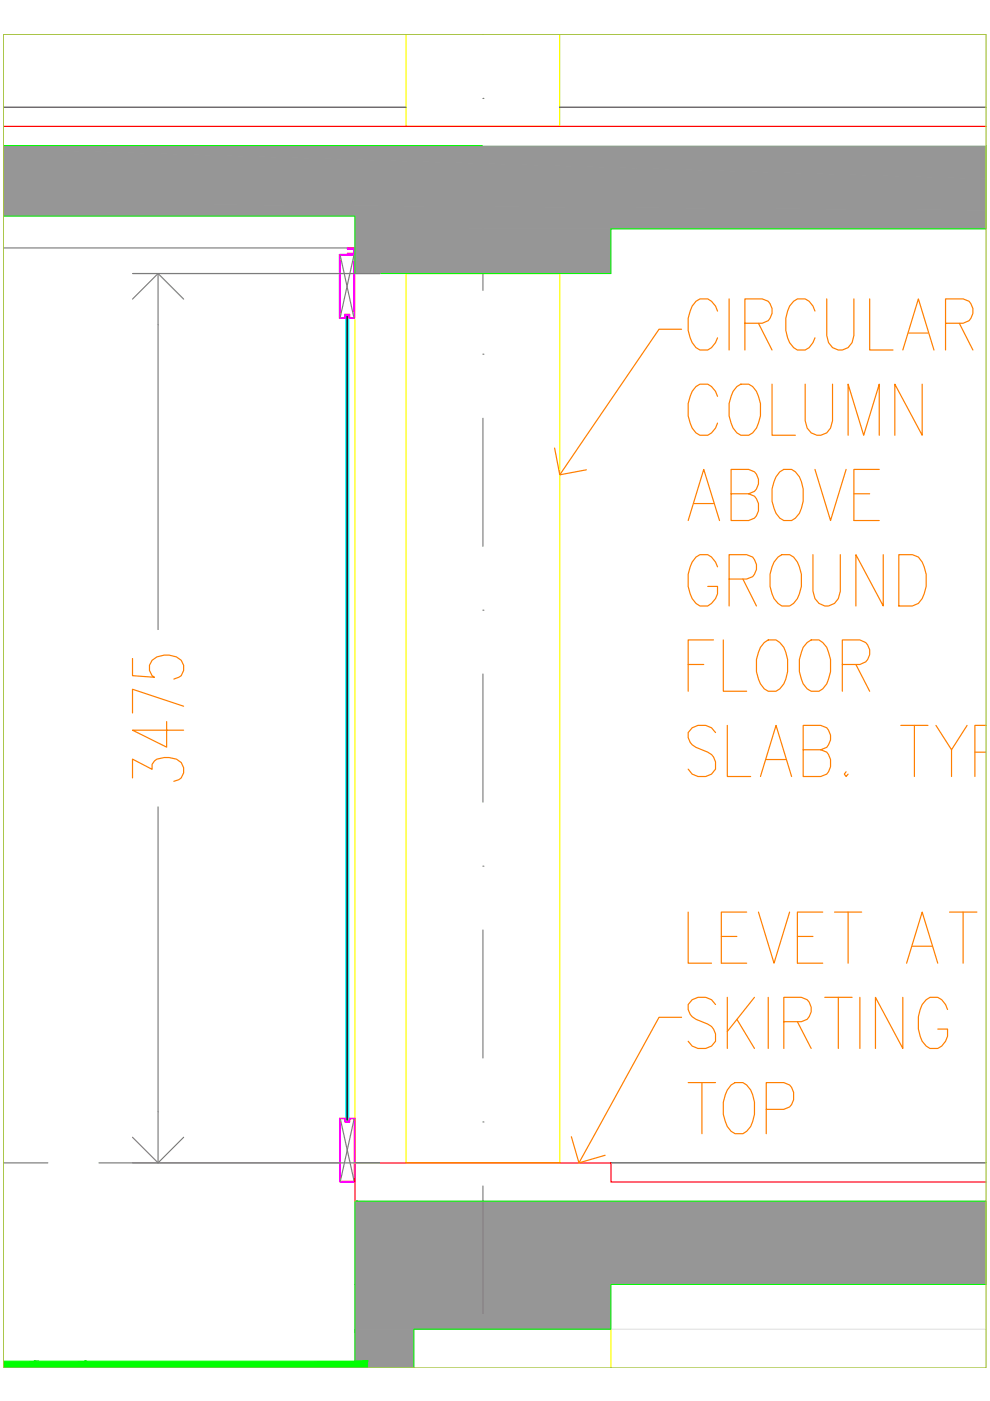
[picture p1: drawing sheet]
<svg xmlns="http://www.w3.org/2000/svg" width="210mm" height="297mm" viewBox="0 0 210 297" stroke-linecap="round" stroke-linejoin="round" font-family="sans-serif">
<!-- layer: A_ELE -->
<path d="M.7 52.6h74.6" fill="none" stroke="#808080" stroke-width=".25"/>
<!-- layer: H_RCC -->
<g fill="#969696" stroke="#969696" stroke-width=".21">
<path d="M75.3 272.3l133.8-13.7v13.7zM75.3 254.7v17.6l133.8-13.7zM75.3 254.7h133.8v3.9z"/>
<path d="M75.3 272.3v9.5h54.2zM75.3 272.3h54.2v9.5z"/>
<path d="M76.1 290h11.6v-8.2zM75.3 281.8h12.4l-11.6 8.2zM75.3 281.8v8.2h.8z"/>
<path d="M.7 31.6l208.4 6.3v5.2zM.7 31.6v11.5h208.4z"/>
<path d="M.7 31.6l208.4 6.3v-7zM.7 30.9h208.4l-208.4 .7z"/>
<path d="M.7 43.1l208.4 1.5v1.2zM.7 43.1v2.7h208.4z"/>
<path d="M.7 43.1l208.4 1.5v-1.5zM.7 43.1h208.4z"/>
<path d="M75.3 48.5l133.8-1.5v1.5zM75.3 45.8v2.7l133.8-1.5zM75.3 45.8h133.8v1.2z"/>
<path d="M75.3 48.5v9.5h54.2zM75.3 48.5h54.2v9.5z"/>
</g>
<!-- layer: A_ELE -->
<path d="M86.1 7.3v19.5h32.5v-19.5M86.1 58h32.6v188.5h-32.6zM75.3 67.8v178.7M129.5 281.8v8.2" fill="none" stroke="#ff0" stroke-width=".25"/>
<!-- layer: A_ELE 2 -->
<path d="M129.5 281.8h79.6" fill="none" stroke="#dcdcdc" stroke-width=".25"/>
<!-- layer: H_GLASS -->
<path d="M73.5 66.8v170.9M73.7 66.8v170.9" fill="none" stroke="#000" stroke-width=".25"/>
<!-- layer: M_Glass -->
<path d="M73.3 66.8h.6v170.9h-.6z" fill="none" stroke="#0ff" stroke-width=".25"/>
<!-- layer: GRIDLINES -->
<path d="M102.4 7.3h.1M102.4 20.9h.1M102.4 34.4v27.2M102.4 75.1h.1M102.4 88.7v27.1M102.4 129.4h.1M102.4 142.9v27.2M102.4 183.6h.1M102.4 197.2v27.1M102.4 237.9h.1M102.4 251.5v27.1" fill="none" stroke="#808080" stroke-width=".25"/>
<!-- layer: M_GLAZING SYSTEM -->
<path d="M72 53.9h3.2v13.6h-1.2v-.7h-.8v.7h-1.2zM72.1 54.1h2.9v13.3h-.8v-.8h-1.1v.8h-1zM72 237.1h1.3v.6h.7v-.6h1.3v13.5h-3.3zM72.2 237.2h.9v.7h1.1v-.7h.9v13.2h-2.9z" fill="none" stroke="#f0f" stroke-width=".25"/>
<!-- layer: A_ELE 1 -->
<path d="M72.1 54.1l2.9 13.3M75 54.1l-2.9 13.3M72.2 237.2l2.9 13.2M75.1 237.2l-2.9 13.2M.7 246.5h9.4M21 246.5h51" fill="none" stroke="#808080" stroke-width=".25"/>
<!-- layer: A_Steel member -->
<path d="M73.6 52.6h1.6v1.3h-1.6v-.2h1.4v-.9h-1.4z" fill="none" stroke="#f0f" stroke-width=".21"/>
<!-- layer: A_SKIRTING -->
<path d="M.7 22.7h85.4M118.6 22.7h90.5M129.5 246.5h79.6" fill="none" stroke="#4b4b4b" stroke-width=".25"/>
<!-- layer: A_FLOORING -->
<path d="M.7 26.8h208.4M209.1 250.6h-79.6v-4.1h-54.2v8.2" fill="none" stroke="#f00" stroke-width=".25"/>
<!-- layer: A_RCC -->
<path d="M.7 30.9h208.4M.7 45.8h74.6v12.2h54.2v-9.5h79.6M209.1 254.7h-133.8v35.3M209.1 272.3h-79.6v9.5h-41.8v8.2M7.4 288.6l1.5 1.4M18.3 288.6l1.5 1.4" fill="none" stroke="#0f0" stroke-width=".21"/>
<g fill="#0f0" stroke="#0f0" stroke-width=".21">
<path d="M.7 290h8.2l-1.5-1.4zM.7 288.6h6.7l-6.7 1.4z"/>
<path d="M8.9 290h10.9l-1.5-1.4zM7.4 288.6h10.9l-9.4 1.4z"/>
<path d="M76.5 290l1.5-1.4v1.4zM19.8 290h56.7l1.5-1.4zM18.3 288.6h59.7l-58.2 1.4z"/>
</g>
<!-- layer: TEXT_SPECIFICATIONS -->
<g fill="none" stroke="#ff7f00" stroke-width=".25">
<path d="M152.1 66a3.1 3.1 0 0 0-3.7-2.6l-.8 .5a7.7 7.7 0 0 0 0 9.8l.8 .5a3.1 3.1 0 0 0 3.7-2.6M154.6 63.4v10.8M157.9 68.5h3.7a2.63 2.63 0 0 0 2.1-2.5 2.63 2.63 0 0 0-2.1-2.6h-3.7v10.8M160.8 68.5l2.9 5.7M172.8 66a3.1 3.1 0 0 0-3.7-2.6 4.8 4.8 0 0 0-2.5 4.1 7.3 7.3 0 0 0 1.7 6.2l.8 .5a3.1 3.1 0 0 0 3.7-2.6M175.3 63.4v7.7a2.89 2.89 0 0 0 2.9 3.1 2.89 2.89 0 0 0 2.8-3.1v-7.7M184.4 63.4v10.8h4.9M191.4 74.2l3.3-10.8 3.3 10.8M192.6 70.6h4.2M200.5 68.5h3.7a2.63 2.63 0 0 0 2.1-2.5 2.63 2.63 0 0 0-2.1-2.6h-3.7v10.8M203.4 68.5l2.9 5.7M152.1 84a3.1 3.1 0 0 0-3.7-2.6l-.8 .6a7.7 7.7 0 0 0 0 9.8l.8 .5a3.1 3.1 0 0 0 3.7-2.6"/>
<path d="M156.2 82l.9-.6a3.1 3.1 0 0 1 3.7 2.6 7.7 7.7 0 0 1-1.2 7.8l-.9 .5a3.1 3.1 0 0 1-3.7-2.6 7.7 7.7 0 0 1 1.2-7.7zM163.7 81.4v10.9h4.9M170.7 81.4v7.8a2.91 2.91 0 0 0 2.9 3.1 2.91 2.91 0 0 0 2.9-3.1v-7.8M172.8 99.5l3.3 10.9 3.3-10.9M179.8 92.3v-10.9l3.3 10.9 3.3-10.9v10.9M186.4 99.5h-5.4v10.9h5.4M195.5 81.4v10.9l-5.8-10.9v10.9M145.9 110.4l3.3-10.9 3.4 10.9M147.2 106.8h4.1M155 104.7h3.7a2.63 2.63 0 0 0 2.2-2.6 2.63 2.63 0 0 0-2.2-2.6h-3.7v10.9h3.7a2.88 2.88 0 0 0 1.7-4.7l-.4-.5-1.3-.5M165 118.1l.8-.5a3.1 3.1 0 0 1 3.7 2.6 7.7 7.7 0 0 1-1.2 7.7l-.9 .6h-1.6a5.1 5.1 0 0 1-2.5-4.2 7.4 7.4 0 0 1 1.7-6.2zM165.3 100l.9-.5a3.1 3.1 0 0 1 3.7 2.6 8.8 8.8 0 0 1-.4 6.7l-.9 1.1-.8 .5a3.1 3.1 0 0 1-3.7-2.6 7.8 7.8 0 0 1 1.2-7.8z"/>
<path d="M172.4 117.6v7.7a2.93 2.93 0 0 0 1.4 2.8 2.93 2.93 0 0 0 3.1-.2l.8-1 .5-1.6v-7.7M181 104.7h3.4M187.3 117.6v10.9l-5.8-10.9v10.9M190.6 117.6h2.8l1.3 .5a7.7 7.7 0 0 1 0 9.8l-1.3 .6h-2.8zM151.3 135.7h-5.4v10.9M152.1 120.2a3.1 3.1 0 0 0-3.7-2.6 5.1 5.1 0 0 0-2.5 4.2 7.5 7.5 0 0 0 1.7 6.1l.8 .6h1.7a3.8 3.8 0 0 0 2-4.2h-2M153.4 135.7v10.9h4.9M154.6 122.8h3.7a2.6 2.6 0 0 0 1.7-4.1l-.4-.6-1.3-.5h-3.7v10.9M157.5 122.8l2.9 5.7M162 136.2l.9-.5h1.6a4.9 4.9 0 0 1 2.5 4.1 7.3 7.3 0 0 1-1.7 6.3l-.8 .5a3.1 3.1 0 0 1-3.7-2.6 7.7 7.7 0 0 1 1.2-7.8zM171.1 136.2l.9-.5h1.6l.8 .5 .9 1a8.8 8.8 0 0 1 0 7.8l-.9 1.1-.8 .5a3.1 3.1 0 0 1-3.7-2.6 8.6 8.6 0 0 1 .4-6.8zM145.9 140.9h3.3"/>
<path d="M151.7 155.3a3.4 3.4 0 0 0-5.8 0 2.9 2.9 0 0 0 1.7 3.2l2.5 1a3 3 0 0 1 1.6 3.6 3.4 3.4 0 0 1-5.8 0M154.2 153.8v10.8h5M170.3 159h3.7a2.65 2.65 0 0 0 1.7-4.2l-.4-.5-1.3-.5h-3.7v10.8h3.7a2.75 2.75 0 0 0 2.1-3.6l-.4-1-.4-.5-1.3-.5M178.6 140.9h3.7a2.66 2.66 0 0 0 2.1-2.6 2.66 2.66 0 0 0-2.1-2.6h-3.7v10.9M181.5 140.9l2.9 5.7M191 153.8h5.8M193.9 153.8v10.8M198.4 153.8l3.3 5.2 3.3-5.2M201.7 159v5.6M206.7 159.5h2.4M209.1 153.8h-2.4v10.8M161.2 164.6l3.3-10.8 3.3 10.8"/>
<path d="M162.5 161h4.1M179.4 163.6l-.4 .5 .4 .5 .4-.5M145.9 193.4v10.8h5M152.9 198.5h3.3M158.3 193.4h-5.4v10.8h5.4M160.8 193.4l3.3 10.8 3.3-10.8M169.1 198.5h3.3M174.4 193.4h-5.3v10.8h5.3M176.9 193.4h5.8M179.8 193.4v10.8M201.3 193.4h5.8M204.2 193.4v10.8"/>
<path d="M151.7 213a3.4 3.4 0 0 0-5.8 0 2.9 2.9 0 0 0 1.7 3.1l2.5 1a3.1 3.1 0 0 1 1.6 3.7 3.4 3.4 0 0 1-5.8 0M154.2 211.5v10.8M156.2 216.1l3.8 6.2M160 211.5l-5.8 7.2M162.9 211.5v10.8M166.2 216.6h3.7a2.63 2.63 0 0 0 2.1-2.6 2.63 2.63 0 0 0-2.1-2.5h-3.7v10.8M169.1 216.6l2.9 5.7M174.9 211.5h5.8M177.7 211.5v10.8M182.3 211.5v10.8M191.4 211.5v10.8l-5.8-10.8v10.8M192.2 204.2l3.3-10.8 3.3 10.8"/>
<path d="M193.4 200.6h4.2M200.9 214a3.1 3.1 0 0 0-3.7-2.5 4.8 4.8 0 0 0-2.5 4.1 7.3 7.3 0 0 0 1.7 6.2l.8 .5a3.1 3.1 0 0 0 3.7-2.6v-1.5h-2.1M145.9 229.5h5.8M148.8 229.5v10.9M155 230l.9-.5a3.1 3.1 0 0 1 3.7 2.6 8.8 8.8 0 0 1-.4 6.7l-.9 1.1-.8 .5a3.1 3.1 0 0 1-3.7-2.6 7.8 7.8 0 0 1 1.2-7.8zM162.5 235.2h3.7a2.75 2.75 0 0 0 2.1-3.6l-.5-1.1-.4-.5-1.2-.5h-3.7v10.9"/>
</g>
<!-- layer: 0 -->
<path d="M144.5 69.8h-4.8l-21 30.9M117.6 95l1.1 5.7 5.6-1.1M144.5 215.7h-4.8l-16.9 30.8M121.1 241l1.7 5.5 5.5-1.6" fill="none" stroke="#ff7f00" stroke-width=".25"/>
<!-- layer: A_ELE 3 -->
<path d="M102.4 30.9h106.7" fill="none" stroke="#dcdcdc" stroke-width=".21"/>
<!-- layer: A_STONE CLADDING -->
<path d="M28.1 58h52.5M33.5 68.9v64.6M33.5 171.1v64.6M28.1 246.5h52.5" fill="none" stroke="#808080" stroke-width=".25"/>
<!-- layer: 0 -->
<path d="M33.5 58v10.9M28.1 63.4l5.4-5.4 5.4 5.4M33.5 235.7v10.8M28.1 241.1l5.4 5.4 5.4-5.4" fill="none" stroke="#808080" stroke-width=".25"/>
<!-- layer: A_STONE CLADDING -->
<path d="M28.1 139.6v3.7l4.7 .3a2.4 2.4 0 0 1-1.2-2.3 2.4 2.4 0 0 1 1.7-2 5 5 0 0 1 5.1 .7 2.42 2.42 0 0 1-1.5 4M35.3 153v5.4l-7.2-3.6h10.8M38.9 149.7l-10.8-3.6v5.1M28.1 164.9v-3.9l4.1 2.1v-1l.6-.8a4.9 4.9 0 0 1 5.6 .4 2.41 2.41 0 0 1-1.5 4" fill="none" stroke="#ff7f00" stroke-width=".25"/>
<path d="M.7 7.3h208.4v282.7h-208.4z" fill="none" stroke="#a5c23d" stroke-width=".25"/>
</svg>
